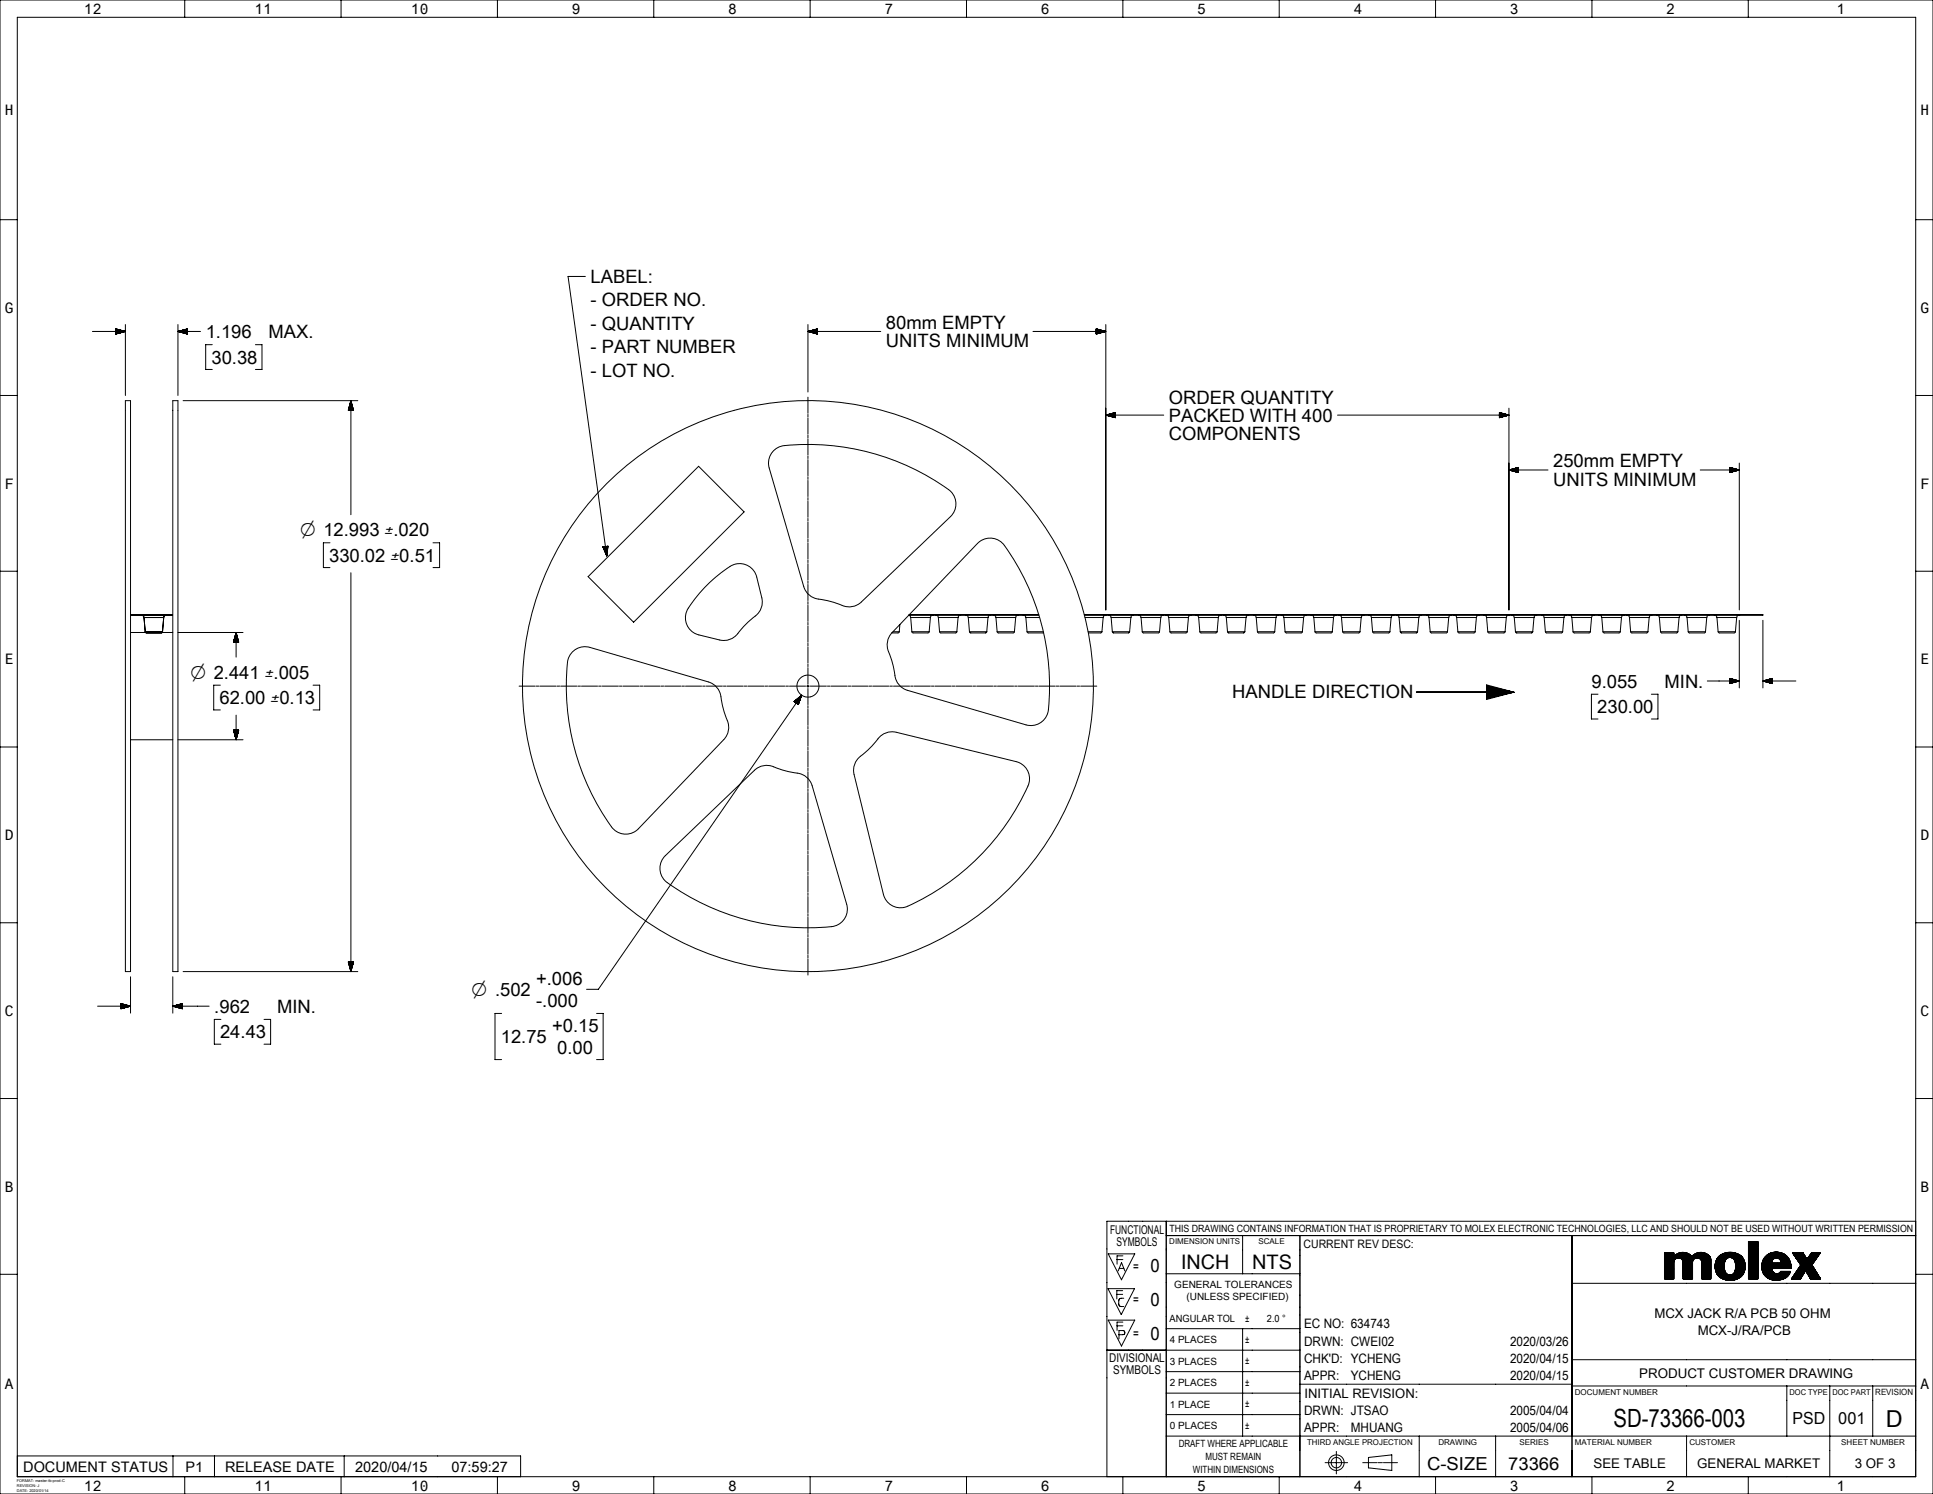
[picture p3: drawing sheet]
<svg xmlns="http://www.w3.org/2000/svg" width="559mm" height="432mm" viewBox="0 0 559 432" stroke-linecap="round" stroke-linejoin="round" font-family="sans-serif">
<defs><g id="words">
<text font-size="7.3" x="466.4" y="412.3">SD-73366-003</text>
<text font-size="6.7" x="545.2" y="412.3">D</text>
<g font-size="5.8">
<text x="86.7" y="155">⌀ 12.993</text>
<text x="55" y="196.1">⌀ 2.441</text>
<text x="136.3" y="287.9">⌀ .502</text>
<text x="341.4" y="366.8">INCH</text>
<text x="361.9" y="366.8">NTS</text>
</g>
<g font-size="5.3">
<text x="170.7" y="81.8">LABEL:</text>
<text x="170.7" y="88.6">- ORDER NO.</text>
<text x="170.7" y="95.3">- QUANTITY</text>
<text x="256.1" y="95.1">80mm EMPTY</text>
<text x="59.5" y="97.7">1.196</text>
<text x="77.6" y="97.7">MAX.</text>
<text x="256.1" y="100.4">UNITS MINIMUM</text>
<text x="61.1" y="105.1">30.38</text>
<text x="170.7" y="102.1">- PART NUMBER</text>
<text x="170.7" y="108.9">- LOT NO.</text>
<text x="337.9" y="116.6">ORDER QUANTITY</text>
<text x="337.9" y="121.9">PACKED WITH 400</text>
<text x="337.9" y="127.2">COMPONENTS</text>
<text x="449" y="135.1">250mm EMPTY</text>
<text x="449" y="140.4">UNITS MINIMUM</text>
<text x="95.2" y="162.4">330.02</text>
<text x="63.4" y="203.5">62.00</text>
<text x="356.2" y="201.8">HANDLE DIRECTION</text>
<text x="460.1" y="198.7">9.055</text>
<text x="481.2" y="198.7">MIN.</text>
<text x="461.7" y="206.1">230.00</text>
<text x="155" y="284.8">+.006</text>
<text x="62" y="292.7">.962</text>
<text x="80.1" y="292.7">MIN.</text>
<text x="155" y="291">-.000</text>
<text x="159.6" y="298.4">+0.15</text>
<text x="63.6" y="300.1">24.43</text>
<text x="144.8" y="301.5">12.75</text>
<text x="161.1" y="304.6">0.00</text>
<text x="332.6" y="367.8">0</text>
<text x="332.6" y="377.5">0</text>
<text x="332.6" y="387.3">0</text>
</g>
<text font-size="5.2" x="412.6" y="424.8">C-SIZE</text>
<text font-size="5.1" x="436" y="424.7">73366</text>
<g font-size="4.8">
<text x="518.2" y="411.6">PSD</text>
<text x="531.4" y="411.6">001</text>
</g>
<g font-size="4.7">
<text x="111.3" y="155">±.020</text>
<text x="113" y="162.4">±0.51</text>
<text x="76.6" y="196.1">±.005</text>
<text x="78.3" y="203.5">±0.13</text>
</g>
<g font-size="4.2">
<text x="24.3" y="4">12</text>
<text x="73.6" y="4">11</text>
<text x="118.8" y="4">10</text>
<text x="165.3" y="4">9</text>
<text x="210.5" y="4">8</text>
<text x="255.7" y="4">7</text>
<text x="300.9" y="4">6</text>
<text x="346.1" y="4">5</text>
<text x="391.3" y="4">4</text>
<text x="436.5" y="4">3</text>
<text x="481.7" y="4">2</text>
<text x="531" y="4">1</text>
<text x="1.4" y="33.2">H</text>
<text x="555.2" y="33.2">H</text>
<text x="1.4" y="90.4">G</text>
<text x="555.2" y="90.4">G</text>
<text x="1.4" y="141.2">F</text>
<text x="555.2" y="141.2">F</text>
<text x="1.4" y="192">E</text>
<text x="555.2" y="192">E</text>
<text x="1.4" y="242.8">D</text>
<text x="555.2" y="242.8">D</text>
<text x="1.4" y="293.6">C</text>
<text x="555.2" y="293.6">C</text>
<text x="1.4" y="344.4">B</text>
<text x="555.2" y="344.4">B</text>
<text x="1.4" y="401.6">A</text>
<text x="555.2" y="401.6">A</text>
<text x="6.7" y="425.3">DOCUMENT STATUS</text>
<text x="53.6" y="425.3">P1</text>
<text x="65.1" y="425.3">RELEASE DATE</text>
<text x="102.7" y="425.3">2020/04/15</text>
<text x="130.5" y="425.3">07:59:27</text>
<text x="24.3" y="430.8">12</text>
<text x="73.6" y="430.8">11</text>
<text x="118.8" y="430.8">10</text>
<text x="165.3" y="430.8">9</text>
<text x="210.5" y="430.8">8</text>
<text x="255.7" y="430.8">7</text>
<text x="300.9" y="430.8">6</text>
<text x="346.1" y="430.8">5</text>
<text x="391.3" y="430.8">4</text>
<text x="436.5" y="430.8">3</text>
<text x="481.7" y="430.8">2</text>
<text x="531" y="430.8">1</text>
</g>
<g font-size="3.9">
<text x="327.6" y="367.2">=</text>
<text x="327.6" y="377">=</text>
<text x="478.2" y="380.9">MCX JACK R/A PCB 50 OHM</text>
<text x="327.6" y="386.7">=</text>
<text x="490.8" y="385.8">MCX-J/RA/PCB</text>
<text x="473.9" y="398.2">PRODUCT CUSTOMER DRAWING</text>
<text x="460.7" y="424.4">SEE TABLE</text>
<text x="490.6" y="424.4">GENERAL MARKET</text>
<text x="536.2" y="424.4">3 OF 3</text>
</g>
<g font-size="3.8">
<text x="377" y="383.9">EC NO: 634743</text>
<text x="377" y="388.9">DRWN: CWEI02</text>
<text x="436.5" y="388.9">2020/03/26</text>
<text x="377" y="393.9">CHK'D: YCHENG</text>
<text x="436.5" y="393.9">2020/04/15</text>
<text x="377" y="398.9">APPR:</text>
<text x="390.5" y="398.9">YCHENG</text>
<text x="436.5" y="398.9">2020/04/15</text>
<text x="377.1" y="403.9">INITIAL REVISION:</text>
<text x="377" y="408.9">DRWN: JTSAO</text>
<text x="377" y="413.9">APPR:</text>
<text x="390.5" y="413.9">MHUANG</text>
<text x="436.5" y="408.9">2005/04/04</text>
<text x="436.5" y="413.9">2005/04/06</text>
</g>
<g font-size="3.5">
<text x="320.9" y="356.5">FUNCTIONAL</text>
<text x="322.8" y="360">SYMBOLS</text>
<text x="320.7" y="393.8">DIVISIONAL</text>
<text x="321.8" y="397.2">SYMBOLS</text>
</g>
<text font-size="3.4" x="376.9" y="360.7">CURRENT REV DESC:</text>
<g font-size="2.9">
<text x="338" y="356.1">THIS DRAWING CONTAINS INFORMATION THAT IS PROPRIETARY TO MOLEX ELECTRONIC TECHNOLOGIES, LLC AND SHOULD NOT BE USED WITHOUT WRITTEN PERMISSION</text>
<text x="339.5" y="372.2">GENERAL TOLERANCES</text>
<text x="343" y="375.9">(UNLESS SPECIFIED)</text>
<text x="338.1" y="382">ANGULAR TOL</text>
<text x="360" y="381.9">±</text>
<text x="366.3" y="382">2.0 °</text>
<text x="338.2" y="388.2">4 PLACES</text>
<text x="360" y="388.2">±</text>
<text x="338.2" y="394.4">3 PLACES</text>
<text x="360" y="394.4">±</text>
<text x="338.2" y="400.6">2 PLACES</text>
<text x="360" y="400.6">±</text>
<text x="338.2" y="406.8">1 PLACE</text>
<text x="360" y="406.8">±</text>
<text x="338.2" y="413">0 PLACES</text>
<text x="360" y="413">±</text>
<text x="340.7" y="418.3">DRAFT WHERE APPLICABLE</text>
<text x="344.8" y="425.7">WITHIN DIMENSIONS</text>
<text x="348.5" y="422">MUST REMAIN</text>
</g>
<text font-size="2.5" x="542.1" y="403.1">REVISION</text>
<g font-size="2.3">
<text x="338" y="359.6">DIMENSION UNITS</text>
<text x="363.8" y="359.6">SCALE</text>
<text x="455.3" y="403.1">DOCUMENT NUMBER</text>
<text x="517.3" y="403.1">DOC TYPE</text>
<text x="529.7" y="403.1">DOC PART</text>
<text x="377.8" y="417.6">THIRD ANGLE PROJECTION</text>
<text x="415.8" y="417.6">DRAWING</text>
<text x="439.2" y="417.6">SERIES</text>
<text x="455.3" y="417.6">MATERIAL NUMBER</text>
<text x="488.4" y="417.6">CUSTOMER</text>
<text x="532.3" y="417.6">SHEET NUMBER</text>
</g>
<g font-size="1.1">
<text x="4.9" y="428.3">FORMAT: master-tb-prod-C</text>
<text x="4.9" y="429.7">REVISION: J</text>
<text x="4.9" y="431.1">DATE: 2020/01/14</text>
</g>
</g></defs>
<g fill="none" stroke="#000" stroke-width=".29">
<path d="M0 0h558.8v431.8h-558.8zM5 5h548.8v421.8h-548.8zM53.4 0v5M98.6 0v5M143.8 0v5M189 0v5M234.2 0v5M279.4 0v5M324.6 0v5M369.8 0v5M415 0v5M460.2 0v5"/>
<path d="M505.4 0v5M0 63.5h5M169.2 79.9h-5l11.2 80.8M553.8 63.5h5M26.7 95.8h9.5M33.5 96.5h.1M33.5 95.1h.1M33.5 95.1h.3M33.5 95.2h.6M33.5 95.2l.8 .1M33.5 95.3h1M33.5 95.4h1.3"/>
<path d="M33.5 95.4l1.6 .1M33.5 95.5l1.9 .1M33.5 95.6h2.2M33.5 95.7h2.4M33.5 95.7l2.7 .1M33.5 95.1l2.7 .7M33.5 95.1v1.4M33.8 96.5h-.3M34.1 96.4h-.6M34.4 96.3l-.9 .1M34.6 96.2l-1.1 .1M34.8 96.2h-1.3"/>
<path d="M35.1 96.1l-1.6 .1M35.4 96l-1.9 .1M35.7 96h-2.2M36 95.9h-2.5M36.2 93.8v20.5M36.2 95.8l-2.7 .7M51.4 95.8h6.6M51.4 93.8v20.5M51.4 95.8l2.8 .7M51.5 95.8h2.7M51.7 95.9h2.5M51.8 95.7h2.4"/>
<path d="M52 96h2.2M52 95.6h2.2M52.3 96h1.9M52.3 95.6h1.9M52.6 96.1h1.6M52.6 95.5h1.6M52.9 96.2h1.3M52.9 95.4h1.3M53 96.2h1.2M53.1 95.3h1.1M53.3 96.3h.9M53.4 95.3h.8"/>
<path d="M53.6 96.4h.6M53.6 95.2h.6M53.9 96.5h.3M53.9 95.1h.3M54.2 96.5h.1M54.2 95.1h.1M54.2 95.1v1.4M54.2 95.1l-2.8 .7M61.4 99.6h-1.9v7.2h1.9M73.8 99.6h1.9v7.2h-1.9M233.6 93.8v19.5M233.6 95.8h21"/>
<path d="M233.6 95.8l2.7 .7M233.7 95.8h2.6M233.8 95.9h2.5M233.9 95.7h2.4M234.1 96h2.2M234.1 95.6h2.2M234.4 96h1.9M234.4 95.6h1.9M234.7 96.1h1.6M234.7 95.5h1.6M235 96.2h1.3M235 95.4h1.3"/>
<path d="M235.2 96.2h1.1M235.3 95.3h1M235.5 96.3h.8M235.6 95.3h.7M235.7 96.4h.6M235.7 95.2h.6M236 96.5h.3M236 95.1h.3M236.3 96.5h.1M236.3 95.1h.1M236.3 95.1v1.4M236.3 95.1l-2.7 .7"/>
<path d="M298.6 95.8h21.1M316.9 96.5h.1M316.9 95.1h.1M316.9 95.1h.3M316.9 95.2h.6M316.9 95.2l.8 .1M316.9 95.3h1.1M316.9 95.4h1.3M316.9 95.4l1.6 .1M316.9 95.5l1.9 .1M316.9 95.6h2.2M316.9 95.7h2.4"/>
<path d="M316.9 95.7l2.7 .1M316.9 95.1l2.8 .7M316.9 95.1v1.4M317.2 96.5h-.3M317.5 96.4h-.6M317.8 96.3l-.9 .1M318.1 96.2l-1.2 .1M318.2 96.2h-1.3M318.5 96.1l-1.6 .1M318.8 96l-1.9 .1M319.1 96h-2.2M319.4 95.9h-2.5"/>
<path d="M319.7 93.8v82.5M319.7 95.8l-2.8 .7M0 114.3h5M36.2 115.8h1.5v165h-1.5zM50 115.8h1.4v165h-1.4zM52.9 115.8h50.5M100.7 118.6h1.5M100.7 118.5v.1M100.8 118.3v.3M100.9 118v.6M100.9 117.8v.8M101 117.5v1.1"/>
<path d="M101.1 117.2v1.4M101.1 116.9v1.7M101.2 116.7v1.9M101.3 116.4v2.2M101.3 116.2v2.4M101.4 115.9v2.7M101.4 115.8v33M101.4 115.8l-.7 2.8M101.4 115.8l.8 2.8M101.5 116.1v2.5M101.6 116.4v2.2M101.7 116.7v1.9"/>
<path d="M101.7 116.9v1.7M101.8 117.2v1.4M101.9 117.4v1.2M101.9 117.7v.9M102 118v.6M102.1 118.3v.3M102.2 118.5v.1M233.6 114.8v4.7M233.6 119.8v.7M319.7 120h16.7M319.7 120l2.7 .7M319.9 119.9h2.5"/>
<path d="M320.1 119.9h2.3M320.4 119.8h2M320.7 119.7h1.7M321 119.6h1.4M321.2 119.6h1.2M321.5 119.5h.9M321.8 119.4h.6M322 119.3h.4M322.3 119.3h.1M322.4 119.2v1.5M322.4 119.2l-2.7 .8M386.7 120h49.5"/>
<path d="M433.5 119.2l.1 .1M433.5 119.3h.3M433.5 119.4h.6M433.5 119.4l.9 .1M433.5 119.5l1.2 .1M433.5 119.6h1.4M433.5 119.6l1.7 .1M433.5 119.7l2 .1M433.5 119.8l2.2 .1M433.5 119.9h2.5M433.5 119.2l2.7 .8M433.5 119.2v1.5"/>
<path d="M436.2 118v58.3M436.2 120l-2.7 .7M553.8 114.3h5M223.6 130.3a6.4 6.4 0 0 1 5.4-1.7 69.1 69.1 0 0 1 45.9 13.5 5.1 5.1 0 0 1-.1 7.2l-25.8 24.7a5.7 5.7 0 0 1-7 .4l-3.8-1a5.7 5.7 0 0 1-5.9-3.9l-9.9-34.2a5.1 5.1 0 0 1 1.2-5zM233.6 120.8v4.7M233.6 125.8v.7M233.6 126.8v4.7M233.6 131.8v.7M233.6 132.8v4.7M233.6 137.8v.8M233.6 138.9v4.6M319.9 120h2.5"/>
<path d="M320 120.1h2.4M320.3 120.2h2.1M320.6 120.2h1.8M320.9 120.3h1.5M321.2 120.4h1.2M321.5 120.5h.9M321.8 120.5h.6M321.9 120.6h.5M322.2 120.7h.2M433.6 120.7h-.1M433.9 120.6h-.4M434.1 120.5l-.6 .1"/>
<path d="M434.4 120.5h-.9M434.7 120.4h-1.2M435 120.3l-1.5 .1M435.3 120.2l-1.8 .1M435.5 120.2h-2M435.8 120.1h-2.3M436 120l-2.5 .1M436.2 135.8h11.3M436.2 135.8l2.8 .8M436.3 135.8h2.7M436.5 135.9h2.5M436.6 135.7h2.4"/>
<path d="M436.8 136h2.2M436.8 135.7h2.2M437.1 136.1h1.9M437.1 135.6h1.9M437.3 136.1h1.7M437.3 135.5h1.7M437.6 136.2h1.4M437.6 135.5h1.4M437.8 136.3h1.2M437.9 135.4h1.1M438.1 136.3h.9M438.2 135.3h.8"/>
<path d="M438.4 136.4h.6M438.4 135.3h.6M438.7 136.5h.3M438.7 135.2h.3M439 136.6h.1M439 135.1h.1M439 135.1v1.5M439 135.1l-2.8 .7M491.5 135.8h11.3M500.1 136.6h.1M500.1 135.1h.1M500.1 135.1l.2 .1"/>
<path d="M500.1 135.2l.5 .1M500.1 135.3h.7M500.1 135.3l1 .1M500.1 135.4l1.3 .1M500.1 135.5h1.6M500.1 135.6h1.8M500.1 135.6l2.1 .1M500.1 135.7h2.3M500.1 135.8h2.6M500.1 135.1l2.7 .7M500.1 135.1v1.5M500.3 136.5h-.2"/>
<path d="M500.6 136.4l-.5 .1M500.9 136.3l-.8 .1M501.2 136.3h-1.1M501.4 136.2h-1.3M501.7 136.1l-1.6 .1M501.9 136.1h-1.8M502.2 136h-2.1M502.5 135.9l-2.4 .1M502.8 133.8v42.5M502.8 135.8l-2.7 .8M95.4 156.9h-1.9v7.1h1.9M125.2 156.9h1.9v7.1h-1.9"/>
<path d="M174.3 158.1l1.1 2.6M174.3 158.1h.1M174.3 158.1l.1 .3M174.5 158.6l-.1-.5 .3 .9M174.6 158l.2 1.2M174.6 158l.2 1.3M174.7 158l.3 1.7M175.1 159.9l-.3-1.9 .4 2.2M175.6 159.4l-.2-1.5 .1 1.7M175.6 158.8l-.1-.9 .1 1.1M175.7 157.9v.2M175.7 158.3v-.4v.6"/>
<path d="M175.8 157.9h.1M175.8 157.9l-.4 2.8M175.8 157.9l-1.5 .2M233.6 143.8v.8M233.6 144.9v4.6M233.6 149.8v.8M233.6 150.9v4.6M233.6 155.8v.8M233.6 156.9v4.7M282.6 157.1a5.1 5.1 0 0 1 7.8 .5 69.2 69.2 0 0 1 12.5 48.4 5.1 5.1 0 0 1-6.3 3.5l-34.3-10a5.7 5.7 0 0 1-3.8-5.8l-.6-2.3a13.3 13.3 0 0 1-1.4-5.9l.5-1.4 .9-1.2zM0 165.1h5M37.9 177.7l12 .1z"/>
<path d="M40.9 177.8l.5 .2 .2 .5M41.6 178.5l.4 4.1M41.6 178.5h5.7M47.3 178.5l-.3 4.1M48.1 177.8l-.5 .1-.3 .6M101.4 165.5v115.3M170 166.7l32-31.9 13.1 13.1-31.9 31.9zM175.3 160.4l-.3-2.4 .4 2.6M175.5 160l-.3-2.1 .3 2.3M204.8 168.7a24.1 24.1 0 0 1 7.8-5.7 5.1 5.1 0 0 1 6.2 3.8l1.4 6a5.7 5.7 0 0 1-3.1 6.2l-2.8 2.8a5.7 5.7 0 0 1-6.3 3.2l-6-1.5a5.2 5.2 0 0 1-2.3-8.8l2.4-3.2zM233.6 161.9v.7M233.6 162.9v4.7"/>
<path d="M233.6 167.9v.7M233.6 168.9v4.7M233.6 173.9v.7M233.6 174.9v4.7M233.6 179.9v.7M262.7 177.8l.6 .7M262.7 177.8h37.6M262.8 177.7h37.5M263.3 178.5h5.7M263.3 178.5l.3 4.1M269 178.5l-.4 4.1M269 178.5h.1"/>
<path d="M269.7 177.8l-.4 .1-.3 .6M270.5 177.8l.6 .2 .2 .5M271.3 178.5h5.7M271.3 178.5l.3 4.1M277 178.5l-.4 4.1M277 178.5h.1M277.7 177.8l-.5 .2-.2 .5M279.2 177.8l.4 .1 .3 .6M279.9 178.5h5.7M279.9 178.5l.4 4.1M285.6 178.5l-.3 4.1M285.6 178.5h.1"/>
<path d="M286.4 177.8l-.6 .2-.2 .5M287.2 177.8l.5 .2 .2 .5M287.9 178.5h5.7M287.9 178.5l.4 4.1M293.6 178.5l-.3 4.1M293.6 178.5h.1M294.4 177.8l-.6 .2-.2 .5M295.8 177.8l.5 .1 .3 .6M296.6 178.5h3.9M296.6 178.5l.3 4.1M313.4 177.7h196.2l-196.1 .1M313.6 178.5h5.3"/>
<path d="M318.9 178.5l-.3 4.1M318.9 178.5h.1M319.7 177.8l-.6 .2-.2 .5M320.5 177.8l.4 .1 .3 .6M321.2 178.5h5.7M321.2 178.5l.4 4.1M326.9 178.5l-.3 4.1M326.9 178.5h.1M327.7 177.8l-.6 .2-.2 .5M329.1 177.8l.6 .2 .2 .5M329.9 178.5h5.7M329.9 178.5l.3 4.1"/>
<path d="M335.6 178.5l-.4 4.1M335.6 178.5h.1M336.3 177.8l-.5 .2-.2 .5M337.1 177.8l.5 .1 .3 .6M337.9 178.5h5.7M337.9 178.5l.3 4.1M343.6 178.5l-.4 4.1M343.6 178.5h.1M344.3 177.8l-.5 .2-.2 .5M345.7 177.8l.6 .2 .2 .5M346.5 178.5h5.7M346.5 178.5l.4 4.1"/>
<path d="M352.2 178.5l-.4 4.1M352.2 178.5h.1M353 177.8l-.6 .2-.2 .5M353.7 177.8l.5 .1 .3 .6M354.5 178.5h5.7M354.5 178.5l.4 4.1M360.2 178.5l-.4 4.1M360.2 178.5h.1M361 177.8l-.6 .2-.2 .5M362.4 177.8l.5 .2 .3 .5M363.2 178.5h5.7M363.2 178.5l.3 4.1"/>
<path d="M368.9 178.5l-.4 4.1M368.9 178.5h.1M369.6 177.8l-.5 .2-.2 .5M370.4 177.8l.5 .1 .3 .6M371.2 178.5h5.7M371.2 178.5l.3 4.1M376.9 178.5l-.4 4.1M376.9 178.5h.1M377.6 177.8l-.5 .2-.2 .5M379 177.8l.6 .2 .2 .5M379.8 178.5h5.7M379.8 178.5l.3 4.1"/>
<path d="M385.5 178.5l-.4 4.1M385.5 178.5h.1M386.3 177.8l-.6 .2-.2 .5M387 177.8l.5 .1 .3 .6M387.8 178.5h5.7M387.8 178.5l.3 4.1M393.5 178.5l-.4 4.1M393.5 178.5h.1M394.3 177.8l-.6 .2-.2 .5M395.7 177.8l.5 .2 .3 .5M396.5 178.5h5.7M396.5 178.5l.3 4.1"/>
<path d="M402.2 178.5l-.4 4.1M402.2 178.5h.1M402.9 177.8l-.5 .2-.2 .5M403.7 177.8l.5 .2 .3 .5M404.5 178.5h5.7M404.5 178.5l.3 4.1M410.2 178.5l-.4 4.1M410.2 178.5h.1M410.9 177.8l-.5 .1-.2 .6M412.3 177.8l.6 .2 .2 .5M413.1 178.5h5.7M413.1 178.5l.3 4.1"/>
<path d="M418.8 178.5l-.4 4.1M418.8 178.5h.1M419.6 177.8l-.6 .2-.2 .5M420.3 177.8l.5 .1 .3 .6M421.1 178.5h5.7M421.1 178.5l.3 4.1M426.8 178.5l-.4 4.1M426.8 178.5h.1M427.6 177.8l-.6 .2-.2 .5M429 177.8l.5 .2 .2 .5M429.7 178.5h5.7M429.7 178.5l.4 4.1"/>
<path d="M435.4 178.5l-.3 4.1M435.5 178.5h-.1M436.2 177.8l-.5 .2-.2 .5M437 177.8l.5 .2 .2 .5M437.7 178.5h5.7M437.7 178.5l.4 4.1M443.4 178.5l-.3 4.1M443.5 178.5h-.1M444.2 177.8l-.5 .2-.2 .5M445.6 177.8l.5 .1 .3 .6M446.4 178.5h5.7M446.4 178.5l.3 4.1"/>
<path d="M452.1 178.5l-.4 4.1M452.1 178.5h.1M452.9 177.8l-.5 .1-.3 .6M453.6 177.8l.5 .1 .3 .6M454.4 178.5h5.7M454.4 178.5l.3 4.1M460.1 178.5l-.4 4.1M460.1 178.5h.1M460.9 177.8l-.6 .2-.2 .5M462.3 177.8l.5 .1 .2 .6M463 178.5h5.7M463 178.5l.4 4.1"/>
<path d="M468.7 178.5l-.3 4.1M468.7 178.5h.1M469.5 177.8l-.5 .2-.3 .5M470.3 177.8l.5 .2 .2 .5M471 178.5h5.7M471 178.5l.4 4.1M476.7 178.5l-.3 4.1M476.7 178.5h.1M477.5 177.8l-.5 .1-.3 .6M478.9 177.8l.6 .2 .2 .5M479.7 178.5h5.7M479.7 178.5l.3 4.1"/>
<path d="M485.4 178.5l-.4 4.1M485.4 178.5h.1M486.2 177.8l-.6 .2-.2 .5M486.9 177.8l.5 .1 .3 .6M487.7 178.5h5.7M487.7 178.5l.3 4.1M493.4 178.5l-.4 4.1M493.4 178.5h.1M494.2 177.8l-.6 .2-.2 .5M495.6 177.8l.5 .1 .2 .6M496.3 178.5h5.7M496.3 178.5l.4 4.1"/>
<path d="M502 178.5l-.3 4.1M502 178.5h.1M502.8 177.8l-.5 .2-.3 .5M502.8 179.3v19.5M509.6 179.3v19.5M553.8 165.1h5M37.7 182.8h4.4M42 182.6h5M46.9 182.8h3.1M47 182.6l-.4 .3h-4.2l-.4-.3M51.5 182.8h18.8M63.7 198h-1.9v7.2h1.9"/>
<path d="M67.5 185.6h1.5M67.5 185.6h.1M67.6 185.3v.3M67.7 185v.6M67.7 184.7v.9M67.8 184.4v1.2M67.9 184.1v1.5M67.9 183.9v1.7M68 183.7v1.9M68.1 183.4v2.2M68.2 183.1v2.5M68.3 182.8v7.1"/>
<path d="M68.3 182.8l-.8 2.8M68.3 182.8l.7 2.8M68.3 182.9v2.7M68.4 183.2v2.4M68.4 183.5v2.1M68.5 183.7v1.9M68.6 183.9v1.7M68.6 184.2v1.4M68.7 184.5v1.1M68.8 184.8v.8M68.9 185.1v.5M68.9 185.3v.3"/>
<path d="M69 185.6h.1M90.5 198h1.9v7.2h-1.9M150.1 198.3h4.6M155 198.3h.8M156.1 198.3h4.6M161 198.3h.8M162.1 198.3h4.6M165.6 188.3a5.1 5.1 0 0 1 4.9-1.2l34.3 10a5.7 5.7 0 0 1 3.8 5.8l1.1 3.9a5.7 5.7 0 0 1-.5 6.9l-24.6 25.8a5.1 5.1 0 0 1-7.8-.5 69.2 69.2 0 0 1-12.6-48.4l.4-.9zM167 198.3h.8M168.1 198.3h4.7M173.1 198.3h.7M174.1 198.3h4.7"/>
<path d="M179.1 198.3h.7M180.1 198.3h4.7M185.1 198.3h.7M186.1 198.3h4.7M191.1 198.3h.7M192.1 198.3h4.7M197.1 198.3h.8M198.2 198.3h4.6M203.1 198.3h.8M204.2 198.3h4.6M209.1 198.3h.8M210.2 198.3h4.6"/>
<path d="M215.1 198.3h.8M216.2 198.3h4.7M221.2 198.3h.7M222.2 198.3h4.7M227.2 198.3h.7M228.2 198.3h4.7M233.2 198.3h.7M233.6 180.9v4.7M233.6 185.9v.8M233.6 187v4.6M233.6 191.9v.8M233.6 193v4.6"/>
<path d="M233.6 197.9v.8M233.6 199v4.6M234.2 198.3h4.7M239.2 198.3h.8M240.3 198.3h4.6M245.2 198.3h.8M246.3 198.3h4.6M251.2 198.3h.8M252.3 198.3h4.6M257.2 198.3h.8M258.1 182.6h1.9M258.3 198.3h4.7"/>
<path d="M260 182.6l-.4 .3h-1.8M260 182.6h.1M260.1 180.5l-.1 2.1M263.3 198.3h.7M263.6 182.6l.4 .3h4.2l.4-.3M263.6 182.6h5M264.3 198.3h4.7M268.6 182.6h.1M269.3 198.3h.7M270.3 198.3h4.7M271.6 182.6l.4 .3h4.2l.4-.3M271.6 182.6h5"/>
<path d="M275.3 198.3h.7M276.3 198.3h4.7M276.6 182.6h.1M280.3 182.6l.3 .3h4.3l.4-.3M280.3 182.6h5M281.3 198.3h.7M282.3 198.3h4.7M285.3 182.6h.1M287.3 198.3h.8M288.3 182.6l.3 .3h4.3l.4-.3M288.3 182.6h5M288.4 198.3h4.6"/>
<path d="M293.3 182.6h.1M293.3 198.3h.8M294.4 198.3h4.6M296.9 182.6l.4 .3h4.4M296.9 182.6h4.7M299.3 198.3h.8M300.4 198.3h4.6M305.3 198.3h.8M306.4 198.3h4.7M311.4 198.3h.7M312.4 198.3h4.7M314.6 182.6h4"/>
<path d="M318.5 182.6l-.3 .3h-3.6M318.6 182.6h-.1M321.6 182.6l.3 .3h4.3l.3-.3M321.6 182.6h5M326.6 182.6h-.1M330.2 182.6l.4 .3h4.2l.4-.3M330.2 182.6h5M335.2 182.6h.1M338.2 182.6l.4 .3h4.2l.4-.3M338.2 182.6h5M343.2 182.6h.1M346.9 182.6l.3 .3h4.3l.3-.3"/>
<path d="M346.9 182.6h4.9M351.8 182.6h.1M354.9 182.6l.3 .3h4.3l.3-.3M354.9 182.6h4.9M359.8 182.6h.1M363.5 182.6l.4 .3h4.2l.4-.3M363.5 182.6h5M368.5 182.6h.1M371.5 182.6l.4 .3h4.2l.4-.3M371.5 182.6h5M376.5 182.6h.1M380.1 182.6l.4 .3h4.3l.3-.3"/>
<path d="M380.1 182.6h5M385.1 182.6h.1M388.1 182.6l.4 .3h4.3l.3-.3M388.1 182.6h5M393.1 182.6h.1M396.8 182.6l.4 .3h4.2l.4-.3M396.8 182.6h5M401.8 182.6h.1M404.8 182.6l.4 .3h4.2l.4-.3M404.8 182.6h5M409.5 200h27.6M409.8 182.6h.1"/>
<path d="M413.4 182.6l.4 .3h4.3l.3-.3M413.4 182.6h5M418.4 182.6h.1M421.4 182.6l.4 .3h4.3l.3-.3M421.4 182.6h5M426.4 182.6h.1M429.8 199.8l7.8 .3M429.8 198l7.8 2.1-7.8 2.1zM429.8 199.3l7.8 .8M429.8 199.5l7.8 .6M429.8 198.5l7.8 1.6M429.8 199l7.8 1.1"/>
<path d="M429.8 198.8l7.8 1.3M429.8 198.2l7.8 1.9M430.1 182.6l.4 .3h4.2l.4-.3M430.1 182.6h5M435.1 182.6h.1M438.1 182.6l.4 .3h4.2l.4-.3M438.1 182.6h5M443.1 182.6h.1M446.7 182.6l.4 .3h4.3l.3-.3M446.7 182.6h5M451.7 182.6h.1M454.7 182.6l.4 .3h4.3l.3-.3"/>
<path d="M454.7 182.6h5M459.7 182.6h.1M463.4 182.6l.4 .3h4.2l.4-.3M463.4 182.6h5M468.4 182.6h.1M471.4 182.6l.4 .3h4.2l.4-.3M471.4 182.6h5M476.4 182.6h.1M480 182.6l.4 .3h4.3l.3-.3M480 182.6h5M485 182.6h.1M488 182.6l.4 .3h4.3l.3-.3"/>
<path d="M488 182.6h5M493 182.6h.1M493.5 196.8h9.3M496.7 182.6l.4 .3h4.2l.4-.3M496.7 182.6h5M500.1 196.3l1.1 .1M500.1 196.4h1.3M500.1 196.5h1.6M500.1 196.5l1.8 .1M500.1 196.6l2.1 .1M500.1 196.7h2.4M500.1 197.6h.1"/>
<path d="M500.1 196.1h.1M500.1 196.1l.2 .1M500.1 196.2h.5M500.1 196.3h.8M500.1 196.1v1.5M500.1 196.1l2.7 .7M500.3 197.5h-.2M500.6 197.4l-.5 .1M500.8 197.4h-.7M501.1 197.3h-1M501.4 197.2l-1.3 .1M501.7 197.1l-1.6 .1"/>
<path d="M501.7 182.6h.1M501.9 197.1h-1.8M502.2 197h-2.1M502.4 196.9l-2.3 .1M502.7 196.9h-2.6M502.8 196.8l-2.7 .8M509.6 196.8h9.5M509.6 196.8l2.8 .8M509.7 196.9h2.7M509.9 196.7h2.5M510 196.9h2.4M510.2 196.7h2.2"/>
<path d="M510.2 197h2.2M510.5 196.6h1.9M510.5 197.1h1.9M510.8 196.5h1.6M510.8 197.1h1.6M511 196.4h1.4M511 197.2h1.4M511.2 196.4h1.2M511.3 197.3h1.1M511.5 196.3h.9M511.6 197.4h.8M511.8 197.4h.6"/>
<path d="M511.8 196.2h.6M512.1 197.5h.3M512.1 196.2h.3M512.4 197.6h.1M512.4 196.1h.1M512.4 196.1v1.5M512.4 196.1l-2.8 .7M0 215.9h5M37.7 213.8h12.3M51.5 213.8h18.8M67.5 211.1h1.5M67.5 211.1l.8 2.7"/>
<path d="M67.5 211.1h.1M67.5 211.1l.1 .2M67.6 211.1l.1 .5M67.7 211.1v.8M67.8 211.1v1.1M67.8 211.1l.1 1.4M67.9 211.1v1.6M68 211.1v1.9M68 211.1l.1 2.1M68.1 211.1l.1 2.4M68.3 206.7v7.1M68.3 211.1v2.6"/>
<path d="M68.4 211.1v2.3M68.5 211.1l-.1 2M68.5 211.1v1.9M68.6 211.1v1.6M68.7 211.1l-.1 1.3M68.8 211.1l-.1 1M68.8 211.1v.7M68.9 211.1v.4M69 211.1l-.1 .2M69 211.1h.1M69 211.1l-.7 2.7M229.6 202.8l1.2 .8"/>
<path d="M229.6 202.8h.1M229.7 202.6l-.1 .2M230 202.5l-.4 .3M230.2 202.3l-.5 .6M230.3 202.1l-.5 .8M230.6 201.9l-.8 1M230.8 201.8l-.9 1.2M230.8 203.6h.1M230.8 203.5v.1M230.9 203.2l-.2 .4M231 201.6l-1.1 1.4M231 203l-.4 .5"/>
<path d="M231.1 202.7l-.5 .8M231.2 202.5l-.6 .9M231.3 202.2l-.8 1.2M231.4 201.9l-1 1.4M231.5 201.2l-1.5 1.9 1.2-1.7M231.6 201.4l-1.2 1.9 1.1-1.6M231.6 201.1l-1.5 2M231.7 201.1l-1.5 2.1M231.7 200.9l-58.7 85h-3.4M231.7 200.9l-2.1 1.9M231.7 200.9l-.9 2.7M233.6 203.9v.8"/>
<path d="M233.6 205v4.7M233.6 210v.7M233.6 211v4.7M233.6 216v.7M233.6 217v4.7M248.2 219.1l2.4-2.1 2.2-2.2a5.7 5.7 0 0 1 6.3-3.2l34.7 8.5a5.1 5.1 0 0 1 3.4 7.1 69.2 69.2 0 0 1-35.7 35 5.1 5.1 0 0 1-6.1-3.7l-8.5-34.7v-2.2l.4-1.4zM409.5 200.1h28.1M409.5 200.1h27.6M437.5 200.1l-7.7 .7M437.5 200.1l-7.7 1.8M437.5 200.1l-7.7 1.3M437.5 200.1l-7.7 .2"/>
<path d="M437.6 200.1l-7.8 1M437.6 200.1l-7.8 .5M437.6 200.1l-7.8 1.5M462 200.6h-1.9v7.2h1.9M477.4 200.6h1.9v7.2h-1.9M553.8 215.9h5M233.6 222v.7M233.6 223v4.7M233.6 228v.7M233.6 229v4.7M233.6 234v.8M233.6 235.1v4.6"/>
<path d="M192.3 247.3l25.8-24.7a5.7 5.7 0 0 1 7-.4l3.8 1a5.7 5.7 0 0 1 5.9 3.9l10 34.2a5.1 5.1 0 0 1-4.4 6.5 69.2 69.2 0 0 1-48.2-13.3 5.1 5.1 0 0 1 .1-7.2zM233.6 240v.8M233.6 241.1v4.6M233.6 246v.8M233.6 247.1v4.6M233.6 252v.8M233.6 253.1v4.7M233.6 258.1v.7M233.6 259.1v4.7M0 266.7h5M100.7 278.1h1.5M100.7 278.1l.7 2.7"/>
<path d="M100.7 278.1h.1M100.7 278.1l.1 .2M100.8 278.1l.1 .5M100.9 278.1v.7M100.9 278.1l.1 1M101 278.1l.1 1.3M101.1 278.1v1.6M101.2 278.1v1.9M101.2 278.1l.1 2.1M101.3 278.1v2.3M101.4 278.1v2.6M101.6 278.1l-.1 2.4"/>
<path d="M101.6 278.1v2.1M101.7 278.1v1.9M101.8 278.1l-.1 1.6M101.8 278.1v1.3M101.9 278.1v1.1M102 278.1l-.1 .8M102.1 278.1l-.1 .5M102.1 278.1v.2M102.2 278.1h.1M102.2 278.1l-.8 2.7M233.6 264.1v.7M233.6 265.1v4.7"/>
<path d="M233.6 270.1v.7M233.6 271.1v4.7M233.6 276.1v.7M233.6 277.1v4.7M553.8 266.7h5M28.2 290.8h9.5M35 290.1l2.7 .7M35 290.1v1.4M35 290.1h.2M35 290.2h.5M35 290.2l.6 .1M35 290.3h.9"/>
<path d="M35 290.4h1.2M35 290.4l1.5 .1M35 290.5l1.8 .1M35 290.6h2.1M35 290.7h2.4M35 290.7l2.5 .1M35.1 291.5h-.1M35.4 291.4l-.4 .1M35.6 291.4h-.6M35.9 291.3h-.9M36.2 291.2l-1.2 .1M36.4 291.2h-1.4"/>
<path d="M36.7 291.1h-1.7M37 291l-2 .1M37.3 290.9l-2.3 .1M37.5 290.9h-2.5M37.7 282.3v10.5M37.7 290.8l-2.7 .7M50 282.3v10.5M50 290.8h10.5M50 290.8l2.7 .7M50.1 290.8h2.6M50.1 290.9h2.6M50.3 290.7h2.4"/>
<path d="M50.4 290.9h2.3M50.6 290.6h2.1M50.7 291h2M50.9 290.6h1.8M51 291.1h1.7M51.2 290.5h1.5M51.3 291.2h1.4M51.5 290.4h1.2M51.5 291.2h1.2M51.8 290.3h.9M51.8 291.3h.9M52 290.3h.7"/>
<path d="M52 291.4h.7M52.2 290.2h.5M52.3 291.4h.4M52.5 290.1h.2M52.6 291.5h.1M52.7 290.1v1.4M52.7 290.1l-2.7 .7M52.9 280.8h50.5M63.9 294.6h-1.9v7.2h1.9M76.3 294.6h1.9v7.2h-1.9M145 292.9h-1.9v13.3h1.9M172.5 292.9h1.9v13.3h-1.9"/>
<path d="M0 317.5h5M553.8 317.5h5M337.1 357.1h216.7M337.1 353v73.8M359.2 357.1v11M375.8 357.1v69.7M454.4 357.1v69.7M505.4 358.8v10.8M505.4 358.8h2.8M505.5 358.8l-.1 .1M505.6 358.8l-.2 .2M505.7 358.8l-.3 .3"/>
<path d="M505.8 358.8l-.4 .4M505.9 358.8l-.5 .5M506 358.8l-.6 .6M506.1 358.8l-.7 .7M506.2 358.8l-.8 .8M506.3 358.8l-.9 .9M506.5 358.8l-1.1 1.1M506.6 358.8l-1.2 1.2M506.8 358.8l-1.4 1.4M506.9 358.8l-1.5 1.5M507.1 358.8l-1.7 1.7M507.4 358.8l-2 2"/>
<path d="M507.5 358.8l-2.1 2.1M507.7 358.8l-2.3 2.3M507.8 358.8l-2.4 2.4M508 358.8l-2.6 2.6M508.1 358.8l-2.7 2.7M508.2 360l-2.8 2.8M508.2 359.9l-2.8 2.8M508.2 359.8l-2.8 2.8M508.2 359.7l-2.8 2.8M508.2 359.6l-2.8 2.8M508.2 359.5l-2.8 2.8M508.2 359.4l-2.8 2.8"/>
<path d="M508.2 359.3l-2.8 2.8M508.2 359.2l-2.8 2.8M508.2 359.1l-2.8 2.8M508.2 359l-2.8 2.8M508.2 358.9l-2.8 2.8M508.2 358.9l-2.8 2.7M508.2 358.8v10.8h-2.8M553.8 353h-233.8v73.8M0 368.3h5M320.3 372.5h7.7l-3.9 7.4zM320.4 362.4h7.6l-3.8 7.5zM322.9 374.1h1.6"/>
<path d="M322.9 364h1.7M323.3 367.3l.9-2.4 1 2.4M323.6 366.6h1.3M324.5 373h-1.6v2.4M324.6 363h-1.7v2.4M324.9 375.2l-1.1 .1-.4 .6 .1 1.4 .6 .3h.8M337.1 368.1h38.7M454.4 370.9h99.4M481.2 369.2l2.7-2.7-2.7 2.8M481.2 368.1l2.7-2.6-2.7 2.8M481.2 365.7l2.7-2.7-2.7 2.8M481.2 365l2.7-2.7-2.7 2.8"/>
<path d="M481.2 364.2l2.1-2.1-2.1 2.1M481.2 363.5l1.4-1.4-1.4 1.4M481.2 363.2l1.1-1.1-1.1 1.1M481.2 362.5l.4-.4-.4 .4M481.2 362.1h2.7M481.2 362.1v7.5M481.2 362.1v.1M481.3 362.1l-.1 .1M481.4 362.1l-.2 .2M481.4 369.6l2.5-2.4-2.4 2.4M481.7 362.1l-.5 .5M481.8 362.1l-.6 .7"/>
<path d="M481.9 362.1l-.7 .8M482 362.1l-.8 .8M482.1 362.1l-.9 1M482.4 362.1l-1.2 1.3M482.4 369.6l1.5-1.3-1.4 1.3M482.7 362.1l-1.5 1.5M482.8 362.1l-1.6 1.7M482.9 362.1l-1.7 1.8M483 362.1l-1.8 1.8M483.1 362.1l-1.9 2M483.2 369.6l.7-.6-.7 .6M483.4 362.1l-2.2 2.3"/>
<path d="M483.5 362.1l-2.3 2.4M483.7 362.1l-2.5 2.5M483.7 362.1l-2.5 2.6M483.8 362.1l-2.6 2.7M483.9 364.9a1.34 1.34 0 0 1 1.3-1.3 1.34 1.34 0 0 1 1.4 1.3M483.9 369.5l-.1 .1M483.9 369.4l-.3 .2M483.9 369.3l-.3 .3M483.9 369.2l-.4 .4M483.9 369.1l-.6 .5M483.9 368.8l-.9 .8M483.9 368.7l-1 .9"/>
<path d="M483.9 368.6l-1 1M483.9 368.5l-1.2 1.1M483.9 368.4l-1.3 1.2M483.9 368.1l-1.6 1.5M483.9 368l-1.7 1.6M483.9 367.9l-1.8 1.7M483.9 367.8l-1.9 1.8M483.9 367.7l-2 1.9M483.9 367.5l-2.1 2.1 2.1-2.1M483.9 367.4l-2.3 2.2M483.9 367.1l-2.6 2.5M483.9 366.9l-2.7 2.7"/>
<path d="M483.9 366.8l-2.7 2.7M483.9 366.6l-2.7 2.8M483.9 366.3l-2.7 2.8M483.9 366.2l-2.7 2.8M483.9 366.2l-2.7 2.7M483.9 366l-2.7 2.8M483.9 365.9l-2.7 2.8M483.9 365.8l-2.7 2.8M483.9 365.7l-2.7 2.7M483.9 365.6l-2.7 2.8M483.9 365.3l-2.7 2.8M483.9 365.2l-2.7 2.8"/>
<path d="M483.9 365.1l-2.7 2.7M483.9 365l-2.7 2.7M483.9 364.9l-2.7 2.8M483.9 364.9v4.7h-2.7M483.9 362.1v1.1a3.4 3.4 0 0 1 5.2 0 3.4 3.4 0 0 1 4.9-.3M483.9 362.9l-2.7 2.7M483.9 362.7l-2.7 2.8M483.9 362.7l-2.7 2.7M483.9 362.6l-2.7 2.7M483.9 362.4l-2.7 2.8M483.9 362.1l-2.7 2.8M483.9 364.8l-2.7 2.7"/>
<path d="M483.9 364.7l-2.7 2.7M483.9 364.6l-2.7 2.8M484 364.4l-2.8 2.8M484 364.3l-2.8 2.8M484.5 362.6l-3.3 3.3M484.7 362.5l-3.5 3.5M485 362.3l-3.8 3.8M485.2 362.2l-4 4M485.4 362.2l-4.2 4.1M485.5 362.1l-4.3 4.3M485.6 362.1l-4.4 4.4M485.8 362l-4.6 4.6"/>
<path d="M485.9 362l-4.7 4.7M486 362l-4.8 4.8M486.1 362l-4.9 4.9M486.3 362l-5.1 5.1M486.3 362l-1.7 1.7M486.4 364.2l1.8-1.8-1.8 1.8M486.5 362l-1.8 1.7M486.6 364.9v4.7h2.7M486.6 362l-1.7 1.6M486.6 362l-1.6 1.6M486.7 362l-1.6 1.6M486.9 362l-1.7 1.6"/>
<path d="M486.9 362l-1.5 1.6 1.6-1.6M487.1 362l-1.6 1.6M487.2 362l-1.6 1.6M487.3 362.1l-1.6 1.5M487.4 369.6l1.9-1.9-1.9 1.9M487.4 362.1l-1.7 1.6M487.5 362.1l-1.7 1.6M487.5 362.1l-1.6 1.6M487.6 362.1l-1.7 1.7M487.7 362.2l-1.7 1.6M487.8 362.2l-1.7 1.7 1.7-1.7M487.9 362.3l-1.7 1.7"/>
<path d="M488 362.3l-1.8 1.7M488 362.3l-1.7 1.8M488.1 369.6l1.2-1.1-1.2 1.1M488.1 362.4l-1.8 1.7M488.3 362.5l-1.9 1.8M488.4 362.5l-1.9 1.9M488.4 362.6l-1.9 1.9M488.5 362.6l-2 1.9M488.5 362.6l-2 2M488.6 362.7l-2.1 2M488.6 362.7l-2 2.1M488.7 362.8l-2.1 2.1"/>
<path d="M488.8 362.8l-2.2 2.2M488.8 369.6l.5-.4-.5 .4M488.8 362.9l-2.2 2.3 2.3-2.3M488.9 363l-2.3 2.3M489 363l-2.4 2.5M489 363.1l-2.4 2.4M489 363.1l-2.4 2.5M489.1 369.6l.2-.1-.2 .1M489.3 369.6v-4.7a1.34 1.34 0 0 1 1.3-1.3 1.34 1.34 0 0 1 1.4 1.3v4.7M489.3 366.6l-2.7 2.9M489.3 366.4l-2.7 2.8M489.3 366.3l-2.7 2.8"/>
<path d="M489.3 366.3l-2.7 2.7M489.3 366.1l-2.7 2.8M489.3 365.8l-2.7 3M489.3 365.7l-2.7 2.8M489.3 365.7l-2.7 2.7M489.3 365.5l-2.7 2.8M489.3 365.4l-2.7 2.8M489.3 365.3l-2.7 2.8M489.3 365.2l-2.7 2.8M489.3 365.1l-2.7 2.8M489.3 369.6h.1M489.3 369.3l-.3 .3"/>
<path d="M489.3 369l-.6 .6M489.3 368.9l-.7 .7M489.3 368.8l-.9 .8M489.3 368.7l-.9 .9M489.3 368.6l-1 1M489.3 368.3l-1.3 1.3M489.3 368.2l-1.5 1.4M489.3 368l-1.6 1.6 1.6-1.6M489.3 367.9l-1.8 1.7M489.3 367.6l-2.1 2M489.3 367.4l-2.2 2.2M489.3 367.3l-2.4 2.3"/>
<path d="M489.3 367.2l-2.5 2.4M489.3 367l-2.6 2.6M489.3 366.9l-2.7 2.7 2.7-2.6M489.3 364.8l-2.7 3M489.3 364.7l-2.7 2.8M489.3 364.5l-2.7 2.9M489.4 364.4l-2.8 2.9M489.5 364.2l-2.9 3M489.7 362.6l-3.1 3.2M490.2 362.3l-3.6 3.6 3.4-3.5M490.4 362.2l-3.8 3.9M490.7 362.1l-4.1 4.1 4-4"/>
<path d="M490.8 362.1l-4.2 4.3M490.8 363.6l1.7-1.5-1.6 1.5M491 362l-4.4 4.5M491.1 362l-4.5 4.5M491.2 362l-4.6 4.7M491.3 362l-4.7 4.8M491.5 362l-4.9 5 4.9-5M491.7 362l-5.1 5.1M491.7 364.2l1.8-1.7-1.7 1.7M491.8 362l-1.9 1.7M491.8 362l-1.6 1.6M491.9 362l-1.6 1.6"/>
<path d="M492 369.5l2.6-2.6-2.6 2.7M492 367.8l2.6-2.6-2.6 2.7M492 367l2.6-2.5-2.6 2.7M492.1 362l-1.7 1.6M492.2 362l-1.7 1.6M492.2 362l-1.5 1.6M492.3 362l-1.6 1.6M492.6 369.6l2-1.9-2 1.9M492.6 362.1l-1.6 1.5M492.7 362.1l-1.6 1.5M492.7 362.1l-1.5 1.6M492.8 362.1l-1.6 1.6"/>
<path d="M492.9 362.2l-1.6 1.5M493 362.2l-1.6 1.6M493 362.2l-1.5 1.6 1.6-1.5M493.2 362.3l-1.7 1.6M493.2 362.3l-1.6 1.7M493.3 362.4l-1.7 1.6M493.4 362.4l-1.7 1.7M493.6 362.5l-1.8 1.8M493.6 362.6l-1.7 1.7M493.7 362.6l-1.8 1.8M493.7 362.6l-1.8 1.9M493.8 362.7l-1.9 1.9"/>
<path d="M493.9 362.7l-1.9 2M493.9 362.8l-1.9 1.9M494 362.8l-2 2M494 362.9l.6 1.2M494 362.9l-2 2M494.1 362.9l-2.1 2.1M494.1 362.9l-2.1 2.2M494.2 363l-2.2 2.2M494.2 363.1l-2.2 2.2M494.2 363.1l-2.2 2.3M494.3 363.2l-2.3 2.3M494.3 369.6l.3-.2-.2 .2"/>
<path d="M494.3 363.2l-2.3 2.5 2.4-2.4M494.4 363.4l-2.4 2.4M494.4 363.4l-2.4 2.6M494.5 363.5l-2.5 2.5M494.5 363.6l-2.5 2.5M494.5 363.7l-2.5 2.6M494.5 363.8l-2.5 2.8M494.6 364l-2.6 2.7M494.6 364.1l-2.6 2.6M494.6 369.5l-.1 .1M494.6 369.2l-.4 .4M494.6 369.1l-.5 .5"/>
<path d="M494.6 369l-.6 .6M494.6 368.9l-.7 .7M494.6 368.8l-.8 .8M494.6 368.7l-1 .9M494.6 368.5l-1.1 1.1M494.6 368.4l-1.3 1.2M494.6 368.3l-1.3 1.3M494.6 368.2l-1.4 1.4M494.6 368.1l-1.6 1.5M494.6 368l-1.6 1.6M494.6 367.9l-1.7 1.7M494.6 367.8l-1.9 1.8"/>
<path d="M494.6 367.5l-2.2 2.1M494.6 367.4l-2.3 2.2M494.6 367.3l-2.3 2.3M494.6 367.2l-2.5 2.4M494.6 367.1l-2.6 2.5M494.6 366.8l-2.6 2.6M494.6 366.7l-2.6 2.6M494.6 366.6l-2.6 2.6M494.6 366.5l-2.6 2.6M494.6 366.4l-2.6 2.6M494.6 366.2l-2.6 2.7 2.6-2.6M494.6 366.1l-2.6 2.6"/>
<path d="M494.6 365.9l-2.6 2.7M494.6 365.9l-2.6 2.6M494.6 365.8l-2.6 2.6M494.6 365.6l-2.6 2.7M494.6 365.5l-2.6 2.7 2.6-2.6M494.6 365.3l-2.6 2.7M494.6 365l-2.6 2.7M494.6 364.9l-2.6 2.7M494.6 364.9l-2.6 2.6M494.6 364.7l-2.6 2.7M494.6 364.6l-2.6 2.7M494.6 364.3l-2.6 2.7"/>
<path d="M494.6 364.2l-2.6 2.7M494.6 364.1v5.5h-2.6M495.8 366.7l4.8-4.7-4.8 4.8M496.3 363.8a4.3 4.3 0 0 0 1 5.4M497.3 362.8l-1 1M497.3 362.8l-.9 .9M497.4 369.3l1.5-1.4-1.4 1.4M497.5 362.7l-1.1 1.1M497.7 362.5l-1.5 1.5M498 362.4l-1.9 1.9M498.1 362.4l-2 2M498.3 362.3l-2.3 2.2"/>
<path d="M498.4 366l-2.1 2.1M498.4 365.9l-2.1 2.2M498.4 366.1l-2 2.1M498.4 365.8l-2.1 2.2M498.4 366.2l-2 2.1M498.4 366.3l-2 2M498.4 365.7l-2.2 2.2M498.4 366.4l-1.9 2M498.4 365.5l-2.2 2.4M498.5 365.5l-2.4 2.3M498.5 366.5l-2 2M498.5 366.6l-2 1.9"/>
<path d="M498.5 362.2l-2.5 2.5M498.5 365.3l-2.4 2.4M498.5 366.6l-1.9 2M498.5 366.7l-1.8 2 1.8-1.9M498.5 365.2l-2.4 2.5M498.5 365.1l-2.4 2.5M498.5 366.9l-1.8 1.8M498.5 365l-2.5 2.5M498.5 367l-1.7 1.8M498.6 362.2l-2.7 2.6M498.6 367.1l-1.8 1.7M498.6 367.1l-1.8 1.8"/>
<path d="M498.6 364.8l-2.6 2.6M498.6 367.2l-1.7 1.7M498.6 364.6l-2.6 2.7M498.6 367.3l-1.5 1.8M498.7 364.5l-2.7 2.7M498.7 367.5l-1.6 1.6M498.7 364.4a1.47 1.47 0 0 1 1.4-1 1.47 1.47 0 0 1 1.4 1M498.7 364.4l-.3 1.6 .3 1.5M498.7 364.4l-2.8 2.8M498.7 362.1l-2.8 2.9M498.8 367.7l-1.6 1.5M498.8 367.7l-1.5 1.5"/>
<path d="M498.9 364.1l-3 3M498.9 362.1l-3 3M498.9 367.9l-1.4 1.5M499 368l-1.4 1.4M499 368.1l-1.3 1.4 1.4-1.4M499.1 362.1l-3.3 3.2M499.1 362l-3.3 3.3M499.2 368.2l-1.4 1.3M499.2 368.2l-1.3 1.3M499.3 368.2l-1.4 1.4M499.3 362l-3.5 3.5M499.3 368.3l-1.3 1.3"/>
<path d="M499.4 362l-3.6 3.6M499.4 368.3l-1.3 1.3M499.5 368.4l-1.3 1.3 1.3-1.3M499.5 362l-3.7 3.7M499.6 362l-3.8 3.8M499.6 368.4l-1.3 1.3M499.7 368.4l-1.3 1.4 1.4-1.3M499.8 362l-4 3.9M499.9 368.5l-1.4 1.3M499.9 361.9l-4.1 4.1M499.9 361.9l-4.1 4.2M500 368.5l-1.4 1.3"/>
<path d="M500 368.5l-1.3 1.4M500.1 361.9l-4.3 4.3M500.2 368.5l-1.5 1.4M500.2 361.9l-4.4 4.4M500.2 361.9l-4.4 4.5M500.3 368.5l-1.5 1.4M500.3 363.5l1.4-1.3-1.3 1.3M500.4 368.5l-1.5 1.4M500.4 361.9l-4.6 4.6M500.5 362l-4.7 4.6M500.5 368.4l-1.5 1.5M500.7 368.4l-1.6 1.6"/>
<path d="M500.8 362l-4.9 4.9M500.9 362l-5 5M501 362l-1.7 1.7M501.1 362l-1.6 1.5M501.2 362l-1.5 1.5M501.3 362.1l-1.5 1.4M501.4 362.1l-1.5 1.3M501.5 362.1l-1.4 1.3M501.5 364.4a3.2 3.2 0 0 1-.9 4 1.47 1.47 0 0 1-1.9-.9M501.5 362.1l-1.3 1.3M501.5 364.5l1.7-1.6-1.7 1.6M501.6 362.1l-1.4 1.3"/>
<path d="M501.8 362.2l-1.3 1.3M501.9 362.2l-1.3 1.3M502 362.3l-1.3 1.3M502.1 362.3l-1.3 1.3 1.3-1.3M502.2 362.4l-1.3 1.3M502.3 362.4l-1.4 1.3M502.3 362.4l-1.3 1.3M502.4 362.5l-1.4 1.3M502.5 362.5l-1.4 1.3M502.5 362.5l-1.3 1.4M502.6 362.6l-1.4 1.4M502.7 362.6l-1.4 1.5"/>
<path d="M502.8 362.7l-1.5 1.4M502.9 362.7l-1.5 1.5M503 362.8l-1.6 1.5M503 362.8l1 1M503 362.8a5.3 5.3 0 0 0-5.7 0M503.1 362.8l-1.6 1.6M503.2 363l-1.6 1.6M503.3 363l-1.7 1.7M503.3 363l-1.7 1.8M503.4 363.1l-1.8 1.8M503.5 363.1l-1.9 1.9M503.5 363.2l-1.8 1.8"/>
<path d="M503.5 363.2l-1.8 1.9M503.6 363.3l-1.9 1.9M503.6 363.3l-1.9 2M503.7 363.4l-2 2M503.7 363.4l-2 2.1M503.7 368.6l-.5 .5M503.8 363.5l-2.1 2.1 2.1-2M503.8 363.6l-2 2.2M503.9 363.7l-2.1 2.2M503.9 363.8l-2.1 2.2M504 368.2l-1.1 1.1M504 363.8l-2.2 2.3"/>
<path d="M504 363.8a4.1 4.1 0 0 1-.2 4.7 4.1 4.1 0 0 1-4.4 1.5l-2.1-.8M504 363.9l-2.2 2.3M504 363.9l-2.3 2.5 2.4-2.4M504.1 368l-1.5 1.5M504.1 364.1l-2.4 2.4M504.1 367.9l-1.6 1.6M504.1 364.2l-2.4 2.4M504.2 364.2l-2.5 2.6M504.2 364.3l-2.5 2.6M504.2 367.7l-2 1.9M504.2 364.4l-2.6 2.6M504.3 364.5l-2.7 2.7"/>
<path d="M504.3 367.5l-2.3 2.2M504.3 364.5l-2.7 2.8M504.3 364.6l-2.8 2.8M504.3 364.7l-2.9 2.9M504.3 367.3l-2.4 2.5M504.4 364.8l-3 3M504.4 367.2l-2.6 2.6M504.4 364.8l-5.2 5.2 1.6-1.7M504.4 364.9l-5.1 5.1M504.4 367.1l-2.8 2.8M504.4 365l-5 5M504.4 365.1l-4.8 4.9 4.9-4.8"/>
<path d="M504.4 366.9l-3 3M504.5 366.8l-3.2 3.1M504.5 365.3l-4.8 4.8M504.5 366.7l-3.3 3.3M504.5 365.4l-4.7 4.7M504.5 366.5l-3.5 3.5M504.5 365.5l-4.5 4.6M504.5 365.6l-4.4 4.5M504.5 366.3l-3.7 3.7M504.5 365.7l-4.3 4.4M504.5 366.2l-3.8 3.8M504.5 365.8l-4.2 4.3"/>
<path d="M504.5 366.1l-3.9 4M504.5 365.9l-4.1 4.2M504.5 366l-4 4.1M505.4 360.6l1.8-1.8-1.8 1.8M508.2 360.4l-2.8 2.8M508.2 360.4l-2.8 2.7M508.2 360.2l-2.8 2.8M508.2 360.1l-2.8 2.8M508.2 369.5l-.1 .1M508.2 369.3l-.3 .3 .3-.2M508.2 369.2l-.4 .4M508.2 369.1l-.6 .5"/>
<path d="M508.2 369l-.6 .6M508.2 368.9l-.7 .7M508.2 368.8l-.9 .8M508.2 368.7l-.9 .9M508.2 368.6l-1 1M508.2 368.5l-1.2 1.1M508.2 368.4l-1.3 1.2M508.2 368.3l-1.3 1.3M508.2 368.2l-1.5 1.4M508.2 368.1l-1.6 1.5M508.2 368l-1.6 1.6M508.2 367.9l-1.8 1.7"/>
<path d="M508.2 367.8l-1.9 1.8M508.2 367.7l-2 1.9M508.2 367.6l-2 2M508.2 367.5l-2.2 2.1M508.2 367.4l-2.3 2.2M508.2 367.3l-2.3 2.3M508.2 367.2l-2.5 2.4M508.2 367.1l-2.6 2.5M508.2 367l-2.6 2.6M508.2 366.9l-2.8 2.7M508.2 366.8l-2.8 2.8M508.2 366.6l-2.8 2.8"/>
<path d="M508.2 366.6l-2.8 2.7M508.2 366.5l-2.8 2.8M508.2 366.3l-2.8 2.8M508.2 366.3l-2.8 2.7M508.2 366.2l-2.8 2.8M508.2 366l-2.8 2.8M508.2 365.9l-2.8 2.8M508.2 365.9l-2.8 2.7M508.2 365.7l-2.8 2.8M508.2 365.6l-2.8 2.8M508.2 365.6l-2.8 2.7M508.2 365.4l-2.8 2.8"/>
<path d="M508.2 365.3l-2.8 2.8M508.2 365.2l-2.8 2.8M508.2 365.1l-2.8 2.8M508.2 365l-2.8 2.8M508.2 364.9l-2.8 2.8M508.2 364.8l-2.8 2.8M508.2 364.7l-2.8 2.8M508.2 364.6l-2.8 2.8M508.2 364.5l-2.8 2.8M508.2 364.4l-2.8 2.8M508.2 364.3l-2.8 2.8M508.2 364.2l-2.8 2.8"/>
<path d="M508.2 364.1l-2.8 2.8M508.2 364l-2.8 2.8M508.2 363.9l-2.8 2.8M508.2 363.8l-2.8 2.8M508.2 363.7l-2.8 2.8M508.2 363.6l-2.8 2.8M508.2 363.5l-2.8 2.8M508.2 363.4l-2.8 2.7M508.2 363.3l-2.8 2.8M508.2 363.2l-2.8 2.8M508.2 363.1l-2.8 2.7M508.2 363l-2.8 2.8"/>
<path d="M508.2 362.9l-2.8 2.8M508.2 362.7l-2.8 2.8M508.2 362.7l-2.8 2.7M508.2 362.6l-2.8 2.8M508.2 362.4l-2.8 2.8M508.2 362.4l-2.8 2.7M508.2 362.3l-2.8 2.8M508.2 362.1l-2.8 2.8M508.2 362.1l-2.8 2.7M508.2 362l-2.8 2.8M508.2 361.8l-2.8 2.8M508.2 361.7l-2.8 2.8"/>
<path d="M508.2 361.7l-2.8 2.7M508.2 361.5l-2.8 2.8M508.2 361.4l-2.8 2.8M508.2 361.4l-2.8 2.7M508.2 361.2l-2.8 2.8M508.2 361.1l-2.8 2.8M508.2 361l-2.8 2.8M508.2 361l-2.8 2.7M508.2 360.8l-2.8 2.8M508.2 360.7l-2.8 2.8M508.2 360.7l-2.8 2.7M508.2 360.5l-2.8 2.8"/>
<path d="M509.3 366.1l4.3-4.2-4.3 4.3M509.3 365.7l3.9-3.8-3.9 3.9M509.3 366.4l4.6-4.5-4.6 4.6M509.3 366.5l.5 1.6M509.3 366.8l4.9-4.8-4.8 4.8M509.6 367.8l2.8-2.7-2.7 2.7M509.8 368.1l.7 .9 .9 .6 1.6 .4M510.2 368.7l2-1.9-1.9 2M510.9 362.7l-.8 .8M511.2 362.5l-1.3 1.3M511.4 362.4l-1.6 1.6M511.4 369.6l1.7-1.6-1.6 1.6"/>
<path d="M511.6 362.3l-1.9 1.9M511.8 362.2l-2.2 2.2M511.8 362.2a4.1 4.1 0 0 0-2.5 4.3M511.9 362.2l-2.3 2.3M512.1 362.1l-2.6 2.6M512.2 364.9l-2.6 2.7M512.2 365l-2.6 2.6M512.2 364.8l-2.7 2.7M512.2 364.7l-2.7 2.7M512.2 366.9l-1.8 1.9M512.2 362l-2.7 2.8M512.2 367l-1.8 1.9"/>
<path d="M512.3 365.1l-2.7 2.6M512.3 364.5l-2.8 2.9M512.3 367.1l-1.9 1.8M512.3 367.1l-1.8 1.9M512.3 367.2l-1.8 1.8M512.3 364.3l-2.8 3M512.4 367.3l-1.8 1.8M512.4 367.4l-1.8 1.7M512.4 369.9l2.6-2.4-2.5 2.4M512.4 362l-3 3M512.4 367.4l-1.7 1.7M512.5 367.5l-1.7 1.7"/>
<path d="M512.5 362l-3.1 3.1M512.5 366.6l1.7-1.5-1.6 1.5M512.5 367.6l-1.6 1.7M512.5 365.1l-2.8 2.8M512.6 364a1.34 1.34 0 0 1 1.5-.3 1.34 1.34 0 0 1 .8 1.4h-2.7zM512.6 367.7l-1.7 1.6M512.6 362l-3.2 3.2M512.7 367.7l-1.6 1.7 1.6-1.6M512.7 365.1l-3 2.9M512.8 361.9l-3.5 3.5M512.8 367.8l-1.7 1.6M512.8 365.1l-3 3"/>
<path d="M512.8 367.9l-1.6 1.6M512.8 361.9l-3.5 3.6M512.9 367.9l-1.7 1.6M513 361.9l-3.7 3.7M513 368l-1.7 1.5M513 365.1l-3.2 3.1M513 370l2.7-2.5-2.6 2.5M513.1 365.1l-3.2 3.2M513.2 363.6l1.5-1.5-1.7 1.6M513.2 368.1l-1.7 1.5M513.3 368.1l-1.7 1.6M513.3 365.1l-3.3 3.3"/>
<path d="M513.3 361.9l-4 4M513.3 370l2.7-2.5-2.6 2.5M513.3 368.1l-1.6 1.6M513.4 365.1l-3.4 3.4M513.4 361.9l-4.1 4.1M513.4 368.1l-1.7 1.6M513.5 365.1l-3.4 3.4M513.5 368.1l-1.7 1.7M513.6 368.1l-1.7 1.7M513.6 365.1l-3.5 3.5M513.7 368.1l-1.7 1.7M513.7 365.1l-3.5 3.5"/>
<path d="M513.7 361.9l-4.4 4.4M513.8 368.1l-1.8 1.7M513.8 365.1l-3.6 3.6M513.9 365.1l-1.6 1.5M513.9 368.1l-1.8 1.8M514 361.9l-4.7 4.7M514 365.1l-1.6 1.5M514.1 366.6l3-2.9-3 2.9M514.1 361.9l-4.8 4.8M514.2 368l-1.9 1.9 1.7-1.8M514.3 365.1l-1.6 1.5M514.3 362l-4.9 4.9"/>
<path d="M514.4 365.1l-1.6 1.5M514.4 362l-5 5M514.5 362l-5.1 5.1M514.5 365.1l-1.6 1.5M514.6 365.1l-1.6 1.5M514.6 362l-5.2 5.2M514.7 364.2l1.5-1.4-1.5 1.5M514.7 365.1l-1.6 1.5M514.8 367.5h2.8l-.8 1.3-.8 .7M514.8 367.5h-.1M514.8 365.1l-1.6 1.5M514.8 362.1l-1.6 1.5"/>
<path d="M514.9 362.1l-1.6-.2-1.5 .3M514.9 362.1l1.3 .7 1 1.1M514.9 364.8l1.7-1.7-1.7 1.8M514.9 362.1l-1.5 1.5M515 362.1l-1.5 1.5M515.1 362.2l-1.5 1.4M515.1 369.8l2.3-2.3-2.5 2.4M515.1 367.5l-2.6 2.5M515.1 362.2l-1.4 1.4M515.2 367.5l-2.6 2.5M515.2 362.2l-1.4 1.4M515.3 362.2l-1.4 1.4"/>
<path d="M515.3 367.5l-2.6 2.5M515.4 362.3l-1.5 1.3M515.4 367.5l-2.6 2.5M515.4 362.3l-1.4 1.4M515.5 367.5l-2.6 2.5M515.5 362.3l-1.4 1.4M515.6 362.4l-1.4 1.4 1.4-1.4M515.7 362.4l-1.4 1.4M515.8 362.5l-1.4 1.4M515.8 367.5l-2.6 2.5M515.9 362.6l-1.4 1.4M516 362.6l-1.5 1.4"/>
<path d="M516 369.5l-1.4 .4-1.6 .1M516 362.6l-1.4 1.5M516.1 362.7l-1.5 1.4M516.1 367.5l-2.6 2.5M516.2 367.5l-2.6 2.5M516.3 362.8l-1.6 1.5M516.3 362.9l-1.5 1.5M516.3 367.5l-2.6 2.5M516.4 362.9l-1.6 1.6M516.4 367.5l-2.6 2.5M516.5 363l-1.6 1.6M516.5 367.5l-2.6 2.5"/>
<path d="M516.5 363.1l-1.6 1.6M516.7 363.2l-1.8 1.8M516.7 363.2l-3.4 3.4M516.7 363.3l-3.3 3.3M516.8 363.3l-3.3 3.3M516.8 367.5l-2.8 2.5M516.9 363.4l-3.3 3.2M516.9 363.5l-3.1 3.1M516.9 367.5l-2.5 2.5M517 363.6l-3.1 3M517 368.6l-.5 .5M517.1 367.5l-2.6 2.4"/>
<path d="M517.1 363.8l-2.9 2.8M517.1 367.5l-2.4 2.4M517.1 363.8l-2.7 2.8M517.2 363.9l-2.8 2.7M517.2 368.4l-.9 .9M517.2 363.9l.5 1.3 .1 1.4h-5.6a1.38 1.38 0 0 0 1 1.4 1.38 1.38 0 0 0 1.6-.5M517.2 364l-2.7 2.6M517.2 367.5l-2.5 2.4M517.2 364l-2.5 2.6M517.3 364.1l-2.5 2.5M517.3 364.2l-2.5 2.4M517.3 368.1l-1.3 1.4"/>
<path d="M517.3 364.2l-2.3 2.4M517.4 364.3l-2.3 2.3M517.4 364.4l-2.3 2.2M517.4 364.5l-2.1 2.1M517.4 367.9l-1.6 1.7M517.5 364.5l-2.1 2.1M517.5 364.6l-2 2M517.5 367.7l-1.9 1.9M517.5 364.7l-1.9 1.9M517.5 367.6l-2 2.1M517.5 367.5l-2.4 2.3M517.5 364.8l-1.8 1.8"/>
<path d="M517.6 364.9l-1.8 1.7M517.6 367.5l-2.3 2.2M517.6 364.9l-1.7 1.7M517.6 365l-1.6 1.6M517.6 365.1l-1.5 1.5M517.7 365.2l-1.5 1.4M517.7 365.2l-1.4 1.4M517.7 365.3l-1.3 1.3M517.7 365.4l-1.2 1.2M517.7 365.5l-1.1 1.1M517.7 365.6l-1 1M517.8 365.7l-1 .9"/>
<path d="M517.8 365.7l-.9 .9M517.8 365.8l-.8 .8M517.8 365.9l-.7 .7M517.8 366.1l-.6 .5M517.8 366.1l-.5 .5M517.8 366.2l-.4 .4M517.8 366.3l-.3 .3M517.8 366.4l-.2 .2M517.8 366.5l-.1 .1M517.9 369.6h2.6l1.5-2.4 1.4 2.4M518.3 362.1l-.1 .1M518.4 362.1l-.1 .1"/>
<path d="M518.5 362.1l-.2 .2M518.6 362.1l-.3 .2M518.7 362.1l-.3 .3M518.7 362.9l.9-.8-.8 .8M518.9 362.1l-.4 .4M519 362.1l-.5 .5M519.1 362.1l-.5 .6M519.1 363.5l1.5-1.4-1.4 1.4M519.2 367.7l5.6-5.6-5.7 5.7M519.2 362.1l-.6 .6M519.3 362.1l-.7 .7M519.4 362.1l-.7 .7"/>
<path d="M519.6 364.2l1.8-1.7-1.7 1.8M519.7 362.1l-.9 .9M519.8 362.1l-.9 1M519.9 362.1l-1 1.1 1.1-1.1M520 364.8l1.8-1.7-1.7 1.8M520.1 362.1l-1.1 1.2M520.2 362.1l-1.2 1.2M520.3 362.1l-1.2 1.3M520.3 365.3l1.8-1.7-1.7 1.7M520.4 362.1l-1.3 1.3M520.6 369.5l-.1 .1M520.7 362.1l-1.5 1.5"/>
<path d="M520.8 369.2l-.5 .4M520.8 362.1l-1.5 1.6M521 362.1l-1.7 1.7M521 368.9l-.8 .7M521.1 368.7l-.9 .9M521.1 362.1l-1.7 1.8M521.2 362.1h-3l2.4 3.5-2.7 4M521.2 362.1l1.2 1.9 1.3-1.9h2.5M521.2 362.1l-1.8 1.8M521.3 362.2l-1.8 1.8M521.3 368.4l-1.3 1.2M521.3 362.3l-1.7 1.8"/>
<path d="M521.4 362.4l-1.8 1.8M521.5 368.1l-1.6 1.5M521.5 362.5l-1.8 1.9M521.5 362.6l-1.7 1.8M521.6 362.7l-1.8 1.8M521.6 362.7l-1.7 1.8M521.6 362.8l-1.7 1.8M521.7 362.9l-1.8 1.8M521.7 362.9l-1.7 1.8M521.8 367.6l-2 2 1.9-1.8M521.8 363l-1.8 1.8M521.9 363.2l-1.8 1.8"/>
<path d="M521.9 363.3l-1.7 1.7M521.9 363.3l-1.7 1.8M522 363.4l-1.7 1.8 1.7-1.8M522.1 363.6l-1.6 1.8 1.7-1.7M522.2 367.6l1.8-1.7-1.8 1.8M522.2 363.7l-1.7 1.8M522.3 363.8l-1.7 1.8M522.3 363.9l-1.9 1.9M523.1 369.1l1.8-1.7-1.8 1.8M523.5 362.3l.3-.2-.4 .4M523.6 369.6l1.7-1.6-1.6 1.6M523.8 365.6l2.5 4h-2.9"/>
<path d="M523.8 365.6l-1.7 1.8M523.9 365.7l-1.8 1.8M523.9 362.1l-.8 .8M523.9 365.5l-1.9 1.8M523.9 365.8l-1.7 1.7M524 362.1l-1.2 1.2M524 365.9l-1.7 1.8M524.1 366l-1.8 1.8M524.1 366l-1.7 1.9M524.1 362.1l-1.6 1.6M524.1 366.1l-1.7 1.8M524.2 365.1l-4.6 4.5"/>
<path d="M524.2 366.2l-1.8 1.8M524.2 362.1l-3.9 3.9M524.2 366.3l-1.7 1.7M524.3 366.3l-1.8 1.8M524.3 366.4l-1.7 1.8M524.3 362.1l-4.2 4.3M524.3 366.5l-1.7 1.7M524.3 369.6l1.3-1.1-1.2 1.1M524.4 366.5l-1.8 1.8M524.4 366.6l-1.7 1.8M524.4 362.1l-4.6 4.6M524.5 364.7l-5 4.9"/>
<path d="M524.5 366.6l-1.8 1.8M524.5 366.7l-1.8 1.8M524.5 362.1l-4.8 4.8M524.5 366.8l-1.7 1.8M524.6 366.8l-1.7 2M524.6 364.5l-5.2 5.1M524.6 362.1l-5.2 5.2M524.7 367l-1.8 1.8M524.7 367.1l-1.8 1.8M524.8 367.1l-1.8 1.8M524.8 367.2l-1.8 1.8M524.8 367.3l-1.7 1.8"/>
<path d="M524.9 364.1l-5.6 5.5M524.9 362.1l-6.1 6.1M525 367.5l-1.8 1.8M525 367.6l-1.7 1.8M525 362.1l-6.4 6.5M525.1 369.6l.7-.7-.7 .7M525.1 367.6l-1.8 1.9M525.1 367.7l-1.8 1.9M525.2 362.1l-6.9 6.8M525.2 363.7l-6 5.9M525.2 367.8l-1.8 1.8M525.2 362.1l-7 7"/>
<path d="M525.2 367.9l-1.7 1.7M525.3 363.5l-6.2 6.1M525.3 362.1l-7.3 7.4M525.3 368.1l-1.5 1.5M525.4 368.2l-1.4 1.4 1.4-1.4M525.5 368.3l-1.4 1.3M525.5 368.3l-1.3 1.3M525.6 363.1l-6.6 6.5M525.6 368.5l-1.1 1.1M525.6 362.1l-7.7 7.5M525.7 368.6l-1.1 1M525.7 368.6l-1 1"/>
<path d="M525.7 368.7l-.9 .9M525.7 362.1l-7.5 7.5M525.8 368.8l-.9 .8M525.9 362.7l-7 6.9M525.9 362.1l-7.6 7.5M525.9 369l-.7 .6M525.9 362.1l-7.5 7.5M525.9 369.1l-.5 .5M526 369.1l-.6 .5M526 369.2l-.5 .4M526 362.1l-7.5 7.5M526.1 369.2l-.4 .4 .4-.3"/>
<path d="M526.1 369.6h.1M526.1 369.4l-.3 .2M526.1 362.3l-7.3 7.3M526.2 369.4l-.2 .2M526.2 362.1l-7.6 7.5M526.2 362.1l-7.5 7.5M526.2 362.1l-2.4 3.5M553.8 368.3h5M320 390.2h55.8M320.4 381.5h7.6l-3.8 7.5zM322.9 383.2h1.7M323.5 385.8h1.1a.6 .6 0 0 0 .6-.6 .6 .6 0 0 0-.6-.6h-1.1v2.4"/>
<path d="M324.6 382.1h-1.7v2.4M337.1 384h38.7M337.1 396.4h38.7M359.2 384v31.1M454.4 393h99.4M337.1 415.1h216.7M337.1 402.6h38.7M337.1 408.9h38.7M375.8 400.1h78.6M386.3 419.5v2.7M410.3 415.1v11.7M432.4 415.1v11.7"/>
<path d="M454.4 400.6h99.4M487.6 415.1v11.7M516.5 400.6v14.5M529 400.6v26.2M541.4 400.6v14.5M5 420.8h145.5v6M50 420.8v6M53.4 426.8v5M62 420.8v6M98.6 426.8v5M99.5 420.8v6M143.8 426.8v5"/>
<path d="M189 426.8v5M234.2 426.8v5M279.4 426.8v5M324.6 426.8v5M369.8 426.8v5M383.1 422.7h2.7M386 422.7h.7M386.3 422.4v.7M386.3 423.3v2.7M386.9 422.7h2.7M393.9 422.7h4.1M395.6 421.2l6.7-.7v4.5l-6.7-.8z"/>
<path d="M398.3 422.7h1.3M399.9 422.7h4.1M415 426.8v5M460.2 426.8v5M505.4 426.8v5"/>
<circle cx="233.6" cy="198.3" r="82.5"/>
<circle cx="233.6" cy="198.3" r="3.2"/>
<circle cx="386.3" cy="422.7" r="2.25"/>
<circle cx="386.3" cy="422.7" r="1.5"/>
</g>
<use href="#words"/>
</svg>
